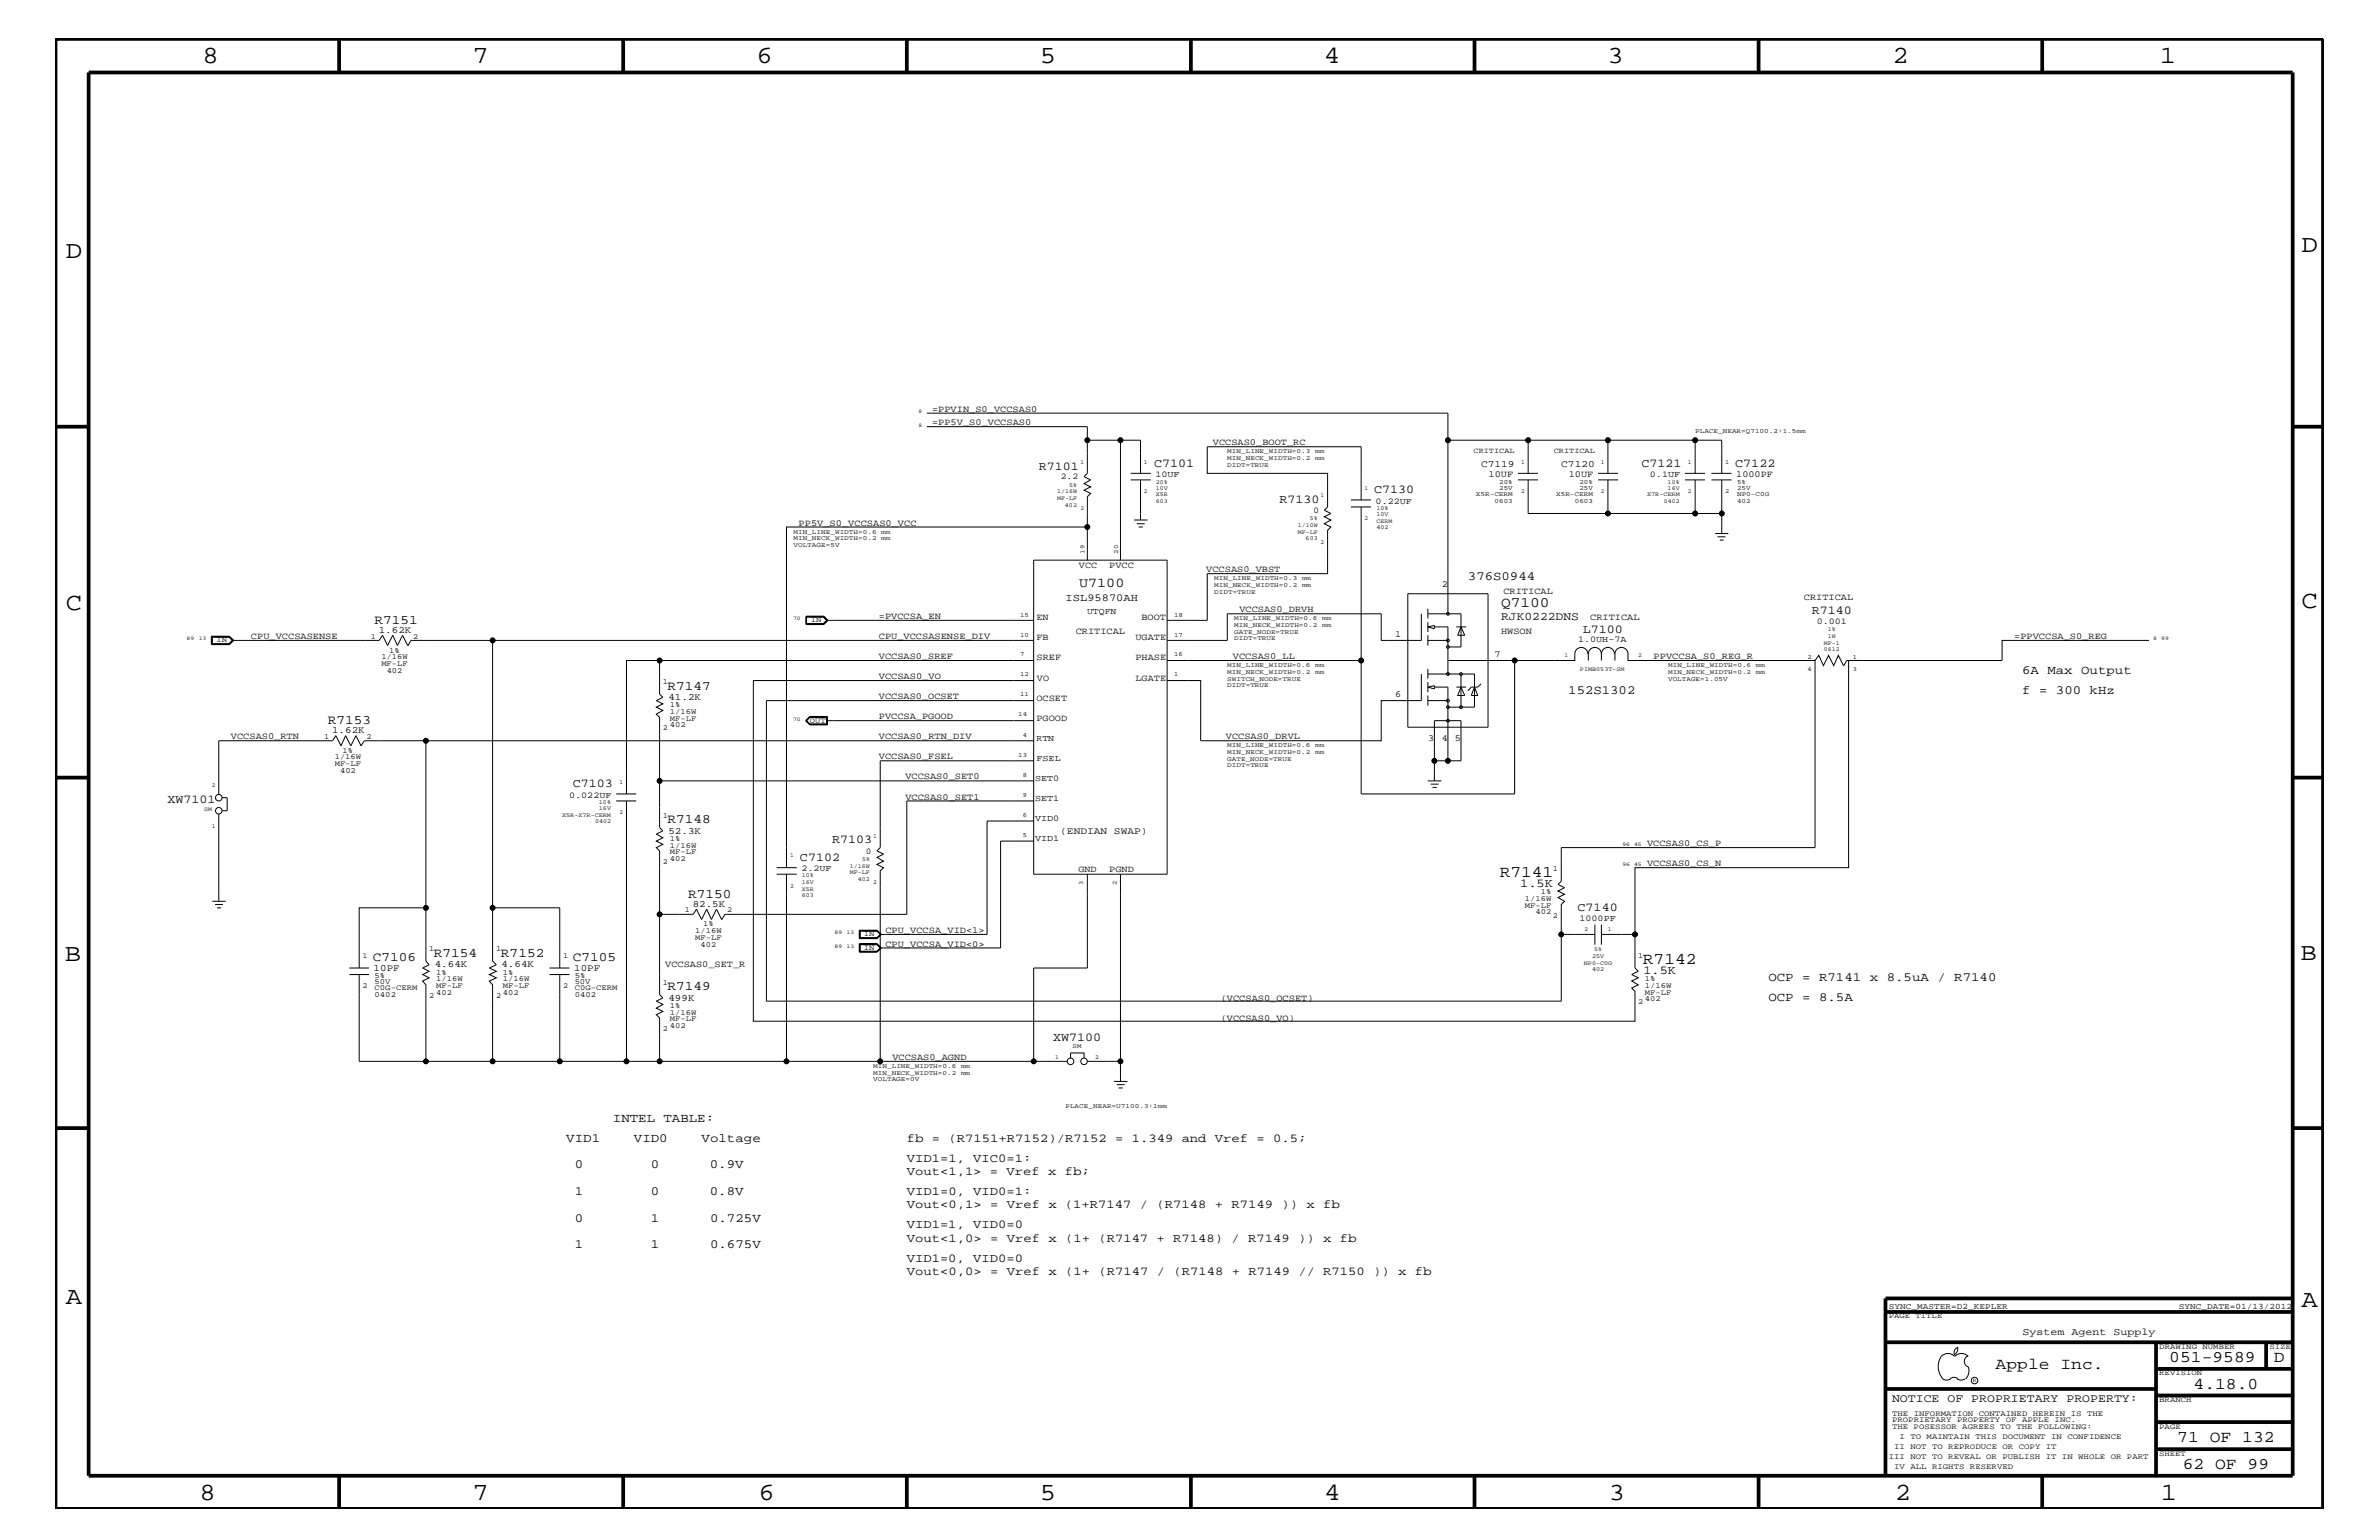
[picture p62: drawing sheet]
<svg xmlns="http://www.w3.org/2000/svg" width="432mm" height="279mm" viewBox="0 0 432 279" stroke-linecap="round" stroke-linejoin="round" font-family="sans-serif">
<defs><g id="words">
<g font-size="4.5">
<text x="36.7" y="11.5">8</text>
<text x="85.8" y="11.5">7</text>
<text x="137.3" y="11.5">6</text>
<text x="188.7" y="11.5">5</text>
<text x="240.3" y="11.5">4</text>
<text x="291.8" y="11.5">3</text>
<text x="343.5" y="11.5">2</text>
<text x="392" y="11.5">1</text>
<text x="11.9" y="46.8">D</text>
<text x="417.7" y="45.7">D</text>
<text x="11.9" y="110.6">C</text>
<text x="417.7" y="110.3">C</text>
<text x="11.8" y="174.3">B</text>
<text x="417.6" y="174.2">B</text>
<text x="11.9" y="236.7">A</text>
<text x="417.7" y="237.1">A</text>
<text x="36.2" y="272.1">8</text>
<text x="85.8" y="272.1">7</text>
<text x="137.7" y="272.1">6</text>
<text x="188.7" y="272.1">5</text>
<text x="240.4" y="272.1">4</text>
<text x="292" y="272.1">3</text>
<text x="343.9" y="272.1">2</text>
<text x="392.2" y="272.1">1</text>
</g>
<g font-size="3">
<text x="272.2" y="159.1">R7141</text>
<text x="298.2" y="174.9">R7142</text>
<text x="362.2" y="248.4">Apple Inc.</text>
<text x="393.7" y="247.1">051-9589</text>
<text x="398.1" y="252">4.18.0</text>
<text x="412.7" y="247.1">D</text>
<text x="395.2" y="261.6">71 OF 132</text>
<text x="396.2" y="266.6">62 OF 99</text>
</g>
<text font-size="2.6" x="272.5" y="110.2">Q7100</text>
<text font-size="2.5" x="195.9" y="106.5">U7100</text>
<g font-size="2.4">
<text x="67.9" y="113.1">R7151</text>
<text x="121.2" y="125.2">R7147</text>
<text x="59.5" y="131.3">R7153</text>
<text x="121.2" y="149.4">R7148</text>
<text x="124.9" y="162.8">R7150</text>
<text x="78.7" y="173.7">R7154</text>
<text x="90.9" y="173.7">R7152</text>
<text x="67.6" y="174.4">C7106</text>
<text x="104" y="174.4">C7105</text>
<text x="121.2" y="179.7">R7149</text>
</g>
<g font-size="2.3">
<text x="266.4" y="105.3">376S0944</text>
<text x="284.6" y="125.9">152S1302</text>
<text x="367" y="125.9">f = 300 kHz</text>
<text x="367" y="122.3">6A Max Output</text>
<text x="321" y="178">OCP = R7141 x 8.5uA / R7140</text>
<text x="321" y="181.6">OCP = 8.5A</text>
<text x="111.3" y="203.5">INTEL TABLE:</text>
<text x="102.8" y="207.1">VID1</text>
<text x="115.1" y="207.1">VID0</text>
<text x="127.3" y="207.1">Voltage</text>
<text x="104.3" y="211.9">0</text>
<text x="118.1" y="211.9">0</text>
<text x="128.8" y="211.9">0.9V</text>
<text x="104.3" y="216.9">1</text>
<text x="104.3" y="221.7">0</text>
<text x="118.1" y="216.9">0</text>
<text x="118.1" y="221.7">1</text>
<text x="128.8" y="216.9">0.8V</text>
<text x="128.9" y="221.7">0.725V</text>
<text x="104.3" y="226.5">1</text>
<text x="118.1" y="226.5">1</text>
<text x="128.9" y="226.5">0.675V</text>
</g>
<g font-size="2.2">
<text x="188.6" y="85.2">R7101</text>
<text x="209.5" y="84.7">C7101</text>
<text x="249.4" y="89.5">C7130</text>
<text x="297.9" y="84.7">C7121</text>
<text x="315" y="84.7">C7122</text>
<text x="232.2" y="91.2">R7130</text>
<text x="328.8" y="111.4">R7140</text>
<text x="287.3" y="114.8">L7100</text>
<text x="104" y="142.9">C7103</text>
<text x="30.4" y="145.7">XW7101</text>
<text x="151" y="153">R7103</text>
<text x="145.2" y="156.2">C7102</text>
<text x="275.9" y="160.9">1.5K</text>
<text x="286.3" y="165.3">C7140</text>
<text x="298.3" y="176.7">1.5K</text>
<text x="191.1" y="188.8">XW7100</text>
<text x="164.6" y="207.1">fb = (R7151+R7152)/R7152 = 1.349 and Vref = 0.5;</text>
<text x="164.6" y="213.2">Vout&lt;1,1&gt; = Vref x fb;</text>
<text x="164.6" y="210.8">VID1=1, VIC0=1:</text>
<text x="164.6" y="219.2">Vout&lt;0,1&gt; = Vref x (1+R7147 / (R7148 + R7149 )) x fb</text>
<text x="164.6" y="216.9">VID1=0, VID0=1:</text>
<text x="164.6" y="225.3">Vout&lt;1,0&gt; = Vref x (1+ (R7147 + R7148) / R7149 )) x fb</text>
<text x="164.6" y="222.9">VID1=1, VID0=0</text>
<text x="164.6" y="231.3">Vout&lt;0,0&gt; = Vref x (1+ (R7147 / (R7148 + R7149 // R7150 )) x fb</text>
<text x="164.6" y="229">VID1=0, VID0=0</text>
</g>
<g font-size="2.1">
<text x="272.5" y="112.6">RJK0222DNS</text>
<text x="343.4" y="254.4">NOTICE OF PROPRIETARY PROPERTY:</text>
</g>
<g font-size="1.9">
<text x="193.4" y="109.1">ISL95870AH</text>
<text x="367.1" y="242.3">System Agent Supply</text>
</g>
<g font-size="1.8">
<text x="268.8" y="84.7">C7119</text>
<text x="283.4" y="84.7">C7120</text>
<text x="68.7" y="114.8">1.62K</text>
<text x="121.3" y="127">41.2K</text>
<text x="60.3" y="133">1.62K</text>
<text x="121.3" y="151.2">52.3K</text>
<text x="192.4" y="151.3">(ENDIAN SWAP)</text>
<text x="125.7" y="164.5">82.5K</text>
<text x="67.8" y="176.2">10PF</text>
<text x="78.9" y="175.5">4.64K</text>
<text x="91" y="175.5">4.64K</text>
<text x="104.2" y="176.2">10PF</text>
<text x="121.3" y="181.6">499K</text>
</g>
<g font-size="1.7">
<text x="169.2" y="77.2">=PP5V_S0_VCCSAS0</text>
<text x="169.2" y="74.7">=PPVIN_S0_VCCSAS0</text>
<text x="220.1" y="80.8">VCCSAS0_BOOT_RC</text>
<text x="270.2" y="86.5">10UF</text>
<text x="284.7" y="86.5">10UF</text>
<text x="315.1" y="86.5">1000PF</text>
<text x="144.9" y="95.4">PP5V_S0_VCCSAS0_VCC</text>
<text x="195.8" y="103.1">VCC</text>
<text x="201.3" y="103.1">PVCC</text>
<text x="218.9" y="103.8">VCCSAS0_VBST</text>
<text x="261.7" y="106.5">2</text>
<text x="272.9" y="107.7">CRITICAL</text>
<text x="159.5" y="112.3">=PVCCSA_EN</text>
<text x="188.1" y="112.6">EN</text>
<text x="207.2" y="112.6">BOOT</text>
<text x="225" y="111.1">VCCSAS0_DRVH</text>
<text x="288.6" y="112.6">CRITICAL</text>
<text x="327.4" y="108.9">CRITICAL</text>
<text x="45.6" y="115.9">CPU_VCCSASENSE</text>
<text x="159.5" y="115.9">CPU_VCCSASENSE_DIV</text>
<text x="159.5" y="119.6">VCCSAS0_SREF</text>
<text x="188.1" y="116.2">FB</text>
<text x="188.1" y="119.8">SREF</text>
<text x="195.2" y="115">CRITICAL</text>
<text x="206.1" y="119.8">PHASE</text>
<text x="206.1" y="116.2">UGATE</text>
<text x="223.8" y="119.6">VCCSAS0_LL</text>
<text x="253.2" y="115.6">1</text>
<text x="271.3" y="119.2">7</text>
<text x="272.5" y="115">HWSON</text>
<text x="300.1" y="119.6">PPVCCSA_S0_REG_R</text>
<text x="365.6" y="115.9">=PPVCCSA_S0_REG</text>
<text x="159.5" y="123.2">VCCSAS0_VO</text>
<text x="188.2" y="123.5">VO</text>
<text x="206.1" y="123.5">LGATE</text>
<text x="159.5" y="126.9">VCCSAS0_OCSET</text>
<text x="159.5" y="130.5">PVCCSA_PGOOD</text>
<text x="188.1" y="127.1">OCSET</text>
<text x="188.1" y="130.8">PGOOD</text>
<text x="253.2" y="126.5">6</text>
<text x="41.9" y="134.1">VCCSAS0_RTN</text>
<text x="159.5" y="134.1">VCCSAS0_RTN_DIV</text>
<text x="159.5" y="137.8">VCCSAS0_FSEL</text>
<text x="222.5" y="134.1">VCCSAS0_DRVL</text>
<text x="259.2" y="134.4">3</text>
<text x="261.7" y="134.4">4</text>
<text x="264.1" y="134.4">5</text>
<text x="164.3" y="141.4">VCCSAS0_SET0</text>
<text x="164.3" y="145.1">VCCSAS0_SET1</text>
<text x="299" y="153.5">VCCSAS0_CS_P</text>
<text x="195.7" y="158.2">GND</text>
<text x="201.3" y="158.2">PGND</text>
<text x="299" y="157.2">VCCSAS0_CS_N</text>
<text x="160.7" y="171.7">CPU_VCCSA_VID&lt;0&gt;</text>
<text x="160.7" y="169.3">CPU_VCCSA_VID&lt;1&gt;</text>
<text x="120.7" y="175.4">VCCSAS0_SET_R</text>
<text x="221.6" y="185.3">(VCCSAS0_VO)</text>
<text x="221.6" y="181.6">(VCCSAS0_OCSET)</text>
<text x="162" y="192.3">VCCSAS0_AGND</text>
</g>
<g font-size="1.6">
<text x="192.5" y="87">2.2</text>
<text x="209.7" y="86.5">10UF</text>
<text x="299.5" y="86.5">0.1UF</text>
<text x="238.4" y="93.1">0</text>
<text x="249.7" y="91.4">0.22UF</text>
<text x="197.3" y="111.4">UTQFN</text>
<text x="329.7" y="113.1">0.001</text>
<text x="286.4" y="116.5">1.0UH-7A</text>
<text x="188.1" y="134.4">RTN</text>
<text x="187.9" y="141.7">SET0</text>
<text x="188.1" y="138">FSEL</text>
<text x="103.3" y="144.7">0.022UF</text>
<text x="187.9" y="145.3">SET1</text>
<text x="187.9" y="149">VID0</text>
<text x="157.1" y="154.9">0</text>
<text x="187.9" y="152.6">VID1</text>
<text x="145.5" y="158">2.2UF</text>
<text x="286.7" y="167.1">1000PF</text>
</g>
<g font-size="1.5">
<text x="342.8" y="237.4">SYNC_MASTER=D2_KEPLER</text>
<text x="395.5" y="237.4">SYNC_DATE=01/13/2012</text>
</g>
<g font-size="1.4">
<text x="267.5" y="82.2">CRITICAL</text>
<text x="282" y="82.2">CRITICAL</text>
<text x="147.2" y="112.9">IN</text>
<text x="39.3" y="116.5">IN</text>
<text x="67.3" y="115.9">1</text>
<text x="69.2" y="119.6">1/16W</text>
<text x="70.7" y="118.4">1%</text>
<text x="75" y="115.9">2</text>
<text x="69.2" y="120.8">MF-LF</text>
<text x="70.2" y="122">402</text>
<text x="120.3" y="124.1">1</text>
<text x="121.6" y="131.9">402</text>
<text x="121.6" y="130.8">MF-LF</text>
<text x="121.6" y="129.6">1/16W</text>
<text x="121.6" y="128.3">1%</text>
<text x="147" y="131.1">OUT</text>
<text x="58.8" y="134.1">1</text>
<text x="60.7" y="137.8">1/16W</text>
<text x="62.2" y="136.6">1%</text>
<text x="66.5" y="134.1">2</text>
<text x="120.3" y="132.5">2</text>
<text x="60.7" y="139">MF-LF</text>
<text x="61.7" y="140.2">402</text>
<text x="120.3" y="148.4">1</text>
<text x="121.6" y="155">MF-LF</text>
<text x="121.6" y="153.8">1/16W</text>
<text x="121.6" y="152.6">1%</text>
<text x="120.3" y="156.8">2</text>
<text x="121.6" y="156.2">402</text>
<text x="281.9" y="158">1</text>
<text x="124.3" y="165.6">1</text>
<text x="132" y="165.6">2</text>
<text x="276.8" y="164.7">MF-LF</text>
<text x="276.8" y="163.5">1/16W</text>
<text x="278.7" y="165.9">402</text>
<text x="279.7" y="162.2">1%</text>
<text x="281.9" y="166.5">2</text>
<text x="65.8" y="173.8">1</text>
<text x="77.9" y="172.6">1</text>
<text x="90.1" y="172.6">1</text>
<text x="102.2" y="173.8">1</text>
<text x="126.2" y="169.3">1/16W</text>
<text x="126.2" y="170.5">MF-LF</text>
<text x="127.2" y="171.7">402</text>
<text x="127.6" y="168.1">1%</text>
<text x="156.8" y="172.3">IN</text>
<text x="156.8" y="169.9">IN</text>
<text x="297.3" y="173.8">1</text>
<text x="65.8" y="179.3">2</text>
<text x="68" y="177.4">5%</text>
<text x="68" y="179.7">C0G-CERM</text>
<text x="68" y="178.5">50V</text>
<text x="79.2" y="176.8">1%</text>
<text x="79.2" y="178">1/16W</text>
<text x="79.2" y="179.3">MF-LF</text>
<text x="91.3" y="176.8">1%</text>
<text x="91.3" y="179.3">MF-LF</text>
<text x="91.3" y="178">1/16W</text>
<text x="102.2" y="179.3">2</text>
<text x="104.3" y="179.7">C0G-CERM</text>
<text x="104.3" y="177.4">5%</text>
<text x="104.3" y="178.5">50V</text>
<text x="120.3" y="178.7">1</text>
<text x="298.5" y="179.3">1/16W</text>
<text x="298.5" y="178">1%</text>
<text x="68" y="181">0402</text>
<text x="77.9" y="181">2</text>
<text x="79.2" y="180.5">402</text>
<text x="90.1" y="181">2</text>
<text x="91.3" y="180.5">402</text>
<text x="104.3" y="181">0402</text>
<text x="121.6" y="182.9">1%</text>
<text x="121.6" y="184.1">1/16W</text>
<text x="121.6" y="185.3">MF-LF</text>
<text x="297.3" y="182.2">2</text>
<text x="298.5" y="181.6">402</text>
<text x="298.5" y="180.5">MF-LF</text>
<text x="120.3" y="187.1">2</text>
<text x="121.6" y="186.5">402</text>
<text x="342.8" y="239.2">PAGE TITLE</text>
<text x="391.9" y="244.7">DRAWING NUMBER</text>
<text x="411.9" y="244.7">SIZE</text>
<text x="391.9" y="249.5">REVISION</text>
<text x="343.4" y="256.8">THE INFORMATION CONTAINED HEREIN IS THE</text>
<text x="391.9" y="254.4">BRANCH</text>
<text x="343.4" y="258">PROPRIETARY PROPERTY OF APPLE INC.</text>
<text x="343.4" y="259.3">THE POSESSOR AGREES TO THE FOLLOWING:</text>
<text x="343.8" y="262.9">II NOT TO REPRODUCE OR COPY IT</text>
<text x="344.8" y="261.1">I TO MAINTAIN THIS DOCUMENT IN CONFIDENCE</text>
<text x="391.9" y="259.3">PAGE</text>
<text x="342.8" y="264.7">III NOT TO REVEAL OR PUBLISH IT IN WHOLE OR PART</text>
<text x="343.8" y="266.6">IV ALL RIGHTS RESERVED</text>
<text x="391.9" y="264.1">SHEET</text>
</g>
<g font-size="1.2">
<text x="222.8" y="82.2">MIN_LINE_WIDTH=0.3</text>
<text x="222.8" y="83.5">MIN_NECK_WIDTH=0.2</text>
<text x="238.7" y="82.2">mm</text>
<text x="238.7" y="83.5">mm</text>
<text x="307.7" y="78.6">PLACE_NEAR=Q7100.2:1.5mm</text>
<text x="222.8" y="84.7">DIDT=TRUE</text>
<text x="272.1" y="88.8">25V</text>
<text x="272.1" y="87.7">20%</text>
<text x="286.7" y="88.8">25V</text>
<text x="286.7" y="87.7">20%</text>
<text x="313.1" y="84.1">1</text>
<text x="313.1" y="89.5">2</text>
<text x="315.3" y="87.7">5%</text>
<text x="315.3" y="88.8">25V</text>
<text x="267.9" y="90">X5R-CERM</text>
<text x="271.3" y="91.2">0603</text>
<text x="282.4" y="90">X5R-CERM</text>
<text x="285.8" y="91.2">0603</text>
<text x="315.3" y="91.2">402</text>
<text x="315.3" y="90">NP0-C0G</text>
<text x="144" y="99.3">VOLTAGE=5V</text>
<text x="144" y="98">MIN_NECK_WIDTH=0.2</text>
<text x="144" y="96.8">MIN_LINE_WIDTH=0.6</text>
<text x="160" y="98">mm</text>
<text x="160" y="96.8">mm</text>
<text x="196.8" y="100.4" transform="rotate(-90 196.8 100.4)">19</text>
<text x="202.9" y="100.4" transform="rotate(-90 202.9 100.4)">20</text>
<text x="220.4" y="106.5">MIN_NECK_WIDTH=0.2</text>
<text x="220.4" y="105.3">MIN_LINE_WIDTH=0.3</text>
<text x="220.4" y="107.7">DIDT=TRUE</text>
<text x="236.3" y="106.5">mm</text>
<text x="236.3" y="105.3">mm</text>
<text x="185.2" y="111.9">15</text>
<text x="213.1" y="111.9">18</text>
<text x="224" y="112.6">MIN_LINE_WIDTH=0.6</text>
<text x="224" y="113.7">MIN_NECK_WIDTH=0.2</text>
<text x="240" y="112.6">mm</text>
<text x="240" y="113.7">mm</text>
<text x="185.2" y="115.5">10</text>
<text x="185.2" y="119.1">7</text>
<text x="213.1" y="115.5">17</text>
<text x="213.1" y="119.1">16</text>
<text x="224" y="116.2">DIDT=TRUE</text>
<text x="224" y="115">GATE_NODE=TRUE</text>
<text x="328.1" y="119.5">2</text>
<text x="336.3" y="119.5">1</text>
<text x="185.2" y="122.7">12</text>
<text x="213.1" y="122.7">1</text>
<text x="222.8" y="121">MIN_LINE_WIDTH=0.6</text>
<text x="222.8" y="124.7">DIDT=TRUE</text>
<text x="222.8" y="123.5">SWITCH_NODE=TRUE</text>
<text x="222.8" y="122.3">MIN_NECK_WIDTH=0.2</text>
<text x="238.7" y="121">mm</text>
<text x="238.7" y="122.3">mm</text>
<text x="302.8" y="121">MIN_LINE_WIDTH=0.6</text>
<text x="302.8" y="122.3">MIN_NECK_WIDTH=0.2</text>
<text x="302.8" y="123.5">VOLTAGE=1.05V</text>
<text x="318.7" y="121">mm</text>
<text x="318.7" y="122.3">mm</text>
<text x="328.1" y="121.8">4</text>
<text x="336.3" y="121.8">3</text>
<text x="184.8" y="130">14</text>
<text x="185.2" y="126.4">11</text>
<text x="184.8" y="137.3">13</text>
<text x="185.7" y="133.6">4</text>
<text x="222.8" y="136.8">MIN_NECK_WIDTH=0.2</text>
<text x="222.8" y="135.6">MIN_LINE_WIDTH=0.6</text>
<text x="238.7" y="136.8">mm</text>
<text x="238.7" y="135.6">mm</text>
<text x="185.7" y="140.9">8</text>
<text x="222.8" y="138">GATE_NODE=TRUE</text>
<text x="222.8" y="139.2">DIDT=TRUE</text>
<text x="185.7" y="144.6">9</text>
<text x="185.7" y="148.2">6</text>
<text x="185.7" y="151.8">5</text>
<text x="196.6" y="160.6" transform="rotate(-90 196.6 160.6)">3</text>
<text x="202.7" y="160.6" transform="rotate(-90 202.7 160.6)">2</text>
<text x="194.7" y="190.2">SM</text>
<text x="158.5" y="195">MIN_NECK_WIDTH=0.2</text>
<text x="158.5" y="193.7">MIN_LINE_WIDTH=0.6</text>
<text x="158.5" y="196.2">VOLTAGE=0V</text>
<text x="174.4" y="195">mm</text>
<text x="174.4" y="193.7">mm</text>
<text x="193.4" y="201">PLACE_NEAR=U7100.3:1mm</text>
</g>
<g font-size="1.1">
<text x="191.9" y="89.5">1/16W</text>
<text x="194.1" y="88.3">5%</text>
<text x="196.1" y="84.1">1</text>
<text x="207.6" y="84.1">1</text>
<text x="207.6" y="89.5">2</text>
<text x="209.8" y="88.8">10V</text>
<text x="209.8" y="87.7">20%</text>
<text x="247.6" y="88.9">1</text>
<text x="276.1" y="84.1">1</text>
<text x="276.1" y="89.5">2</text>
<text x="290.6" y="84.1">1</text>
<text x="290.6" y="89.5">2</text>
<text x="302.7" y="87.7">10%</text>
<text x="302.7" y="88.8">16V</text>
<text x="306.3" y="84.1">1</text>
<text x="306.3" y="89.5">2</text>
<text x="191.9" y="90.7">MF-LF</text>
<text x="193.3" y="92">402</text>
<text x="196.1" y="92.6">2</text>
<text x="209.8" y="90">X5R</text>
<text x="209.8" y="91.2">603</text>
<text x="235.5" y="95.6">1/10W</text>
<text x="237.7" y="94.3">5%</text>
<text x="239.7" y="90.1">1</text>
<text x="247.6" y="94.3">2</text>
<text x="249.9" y="94.9">CERM</text>
<text x="249.9" y="92.6">10%</text>
<text x="249.9" y="93.7">10V</text>
<text x="299" y="90">X7R-CERM</text>
<text x="302" y="91.2">0402</text>
<text x="235.5" y="96.8">MF-LF</text>
<text x="237" y="98">603</text>
<text x="239.7" y="98.7">2</text>
<text x="249.9" y="96">402</text>
<text x="284" y="119.2">1</text>
<text x="297.3" y="119.2">2</text>
<text x="331" y="118.1">0612</text>
<text x="331" y="117">MF-1</text>
<text x="331.8" y="114.5">1%</text>
<text x="331.8" y="115.7">1W</text>
<text x="286.8" y="121.8">PIMB053T-SM</text>
<text x="38.4" y="142.9">2</text>
<text x="112.4" y="142.3">1</text>
<text x="37.1" y="147.1">SM</text>
<text x="102" y="148.2">X5R-X7R-CERM</text>
<text x="108" y="149.4">0402</text>
<text x="108.7" y="145.9">10%</text>
<text x="108.7" y="147">16V</text>
<text x="112.4" y="147.7">2</text>
<text x="38.4" y="150.1">1</text>
<text x="143.4" y="155.6">1</text>
<text x="158.5" y="152">1</text>
<text x="143.4" y="161.1">2</text>
<text x="145.5" y="159.2">10%</text>
<text x="145.5" y="160.3">16V</text>
<text x="145.5" y="161.6">X5R</text>
<text x="154.3" y="158.6">MF-LF</text>
<text x="154.3" y="157.4">1/16W</text>
<text x="155.7" y="159.9">402</text>
<text x="156.5" y="156.2">5%</text>
<text x="158.5" y="160.5">2</text>
<text x="145.5" y="162.8">603</text>
<text x="287.6" y="168.9">2</text>
<text x="289" y="173.8">25V</text>
<text x="289.3" y="172.6">5%</text>
<text x="291.8" y="168.9">1</text>
<text x="287.5" y="175">NP0-C0G</text>
<text x="289" y="176.2">402</text>
<text x="191.5" y="192.2">1</text>
<text x="198.8" y="192.2">2</text>
</g>
<g font-size="1">
<text x="166.7" y="77.4">8</text>
<text x="166.7" y="75">8</text>
<text x="143.9" y="112.6">70</text>
<text x="33.9" y="116.2">89</text>
<text x="36.1" y="116.2">13</text>
<text x="390.8" y="116.2">8</text>
<text x="392.3" y="116.2">99</text>
<text x="143.9" y="130.8">70</text>
<text x="294.5" y="153.5">96 45</text>
<text x="294.5" y="157.2">96 45</text>
<text x="151.5" y="172">89</text>
<text x="151.5" y="169.5">89</text>
<text x="153.7" y="172">13</text>
<text x="153.7" y="169.5">13</text>
<text x="358.1" y="250.7">R</text>
</g>
</g></defs>
<g fill="none" stroke="#000" stroke-width=".18">
<path d="M168.2 77.4h29.2v8.5l-.6 .6 1.2 .6-1.2 .6 1.2 .6-1.2 .6 1.2 .6-.6 .6v11.5M168.2 75h94.6v36.4M197.4 79.9h6v21.7M203.4 79.9h3.6v6M262.8 79.9h14.6M291.8 79.9h15.9M197.4 95.6h-54.7v61.8M205.2 87.1h3.7M205.2 85.9h3.7M205.8 94.3h2.5M206.3 95h1.5M206.7 95.6h.7"/>
<path d="M207 87.1v7.2M245.2 92h3.6M245.2 90.7h3.6M247.1 90.7v-9.6h-28v4.8h21.9v6.1l-.6 .6 1.2 .6-1.2 .6 1.2 .5-1.2 .7 1.2 .6-.6 .6v7.9h-21.9v8.5h-7.3M247.1 92v27.8h-35.3M275.5 87.1h3.6M275.5 85.9h3.6M277.4 85.9v-6h14.4v6M277.4 87.1v6.1h30.3M290.1 87.1h3.6M290.1 85.9h3.6M291.8 87.1v6.1"/>
<path d="M305.8 87.1h3.7M305.8 85.9h3.7M307.7 87.1v6.1h4.8M307.7 85.9v-6h4.8v6M310.6 87.1h3.7M310.6 85.9h3.7M311.3 96.8h2.4M311.7 97.4h1.5M312.2 98h.6M312.5 87.1v9.7M38.4 115.4h3.3l.7 .8-.7 .8h-3.3zM38.5 115.6h3.1l.6 .6-.6 .6h-3.1z"/>
<path d="M41.6 115.5l.6 .7-.6 .7M41.6 115.5l.7 .7-.7 .7M41.6 115.5h-3.2v1.4h3.2M42.2 116.2h26.6l.6-.9 1 1.8 .9-1.8 .8 1.8 1-1.8 .9 1.8M89.4 116.2h-14.8l-.6 1M119.7 119.8h-6v24.2M146.3 111.8h3.2l.8 .8-.8 .7h-3.2zM146.3 111.9h3.2l.7 .7-.7 .6h-3.2M146.4 111.9v1.3M146.4 112h3l.6 .6M149.4 111.9l.7 .7-.7 .6M150 112.6l-.6 .5h-3"/>
<path d="M150 112.6h37.6M187.6 119.8h-67.9v6.1l.6 .6-1.2 .6 1.2 .6-1.2 .6 1.2 .6-1.2 .7 .6 .6v19.9l.6 .6-1.2 .6 1.2 .7-1.2 .6 1.2 .6-1.2 .6 .6 .6v11.5h6.1l.6-.9 .9 1.8 1-1.8 .8 1.8 .9-1.8 1 1.8M187.6 116.2h-98.2v48.5M187.6 101.6h24.2v57h-24.2zM247.1 119.8v24.2h27.8v-24.2M255.5 107.7h14.6v24.2h-14.6zM258 111.4v4.8h-7.3v-4.8h-27.9v4.8h-11M259.2 113.7l1.2-.2v.6zM259.2 116.2h3.6M259.2 111.4h6v6h-2.4M259.2 110.4v1.8M259.2 112.9v1.8"/>
<path d="M259.2 115.3v1.8M260.4 113.7h2.4v8.6M264.3 113.7h1.8M265.2 113.7l.7 1.6h-1.3zM288.2 118.6a1.19 1.19 0 0 0-1.2-1.1 1.19 1.19 0 0 0-1.2 1.1v1.2h-23M290.7 118.6a1.19 1.19 0 0 1 1.1-1.1 1.19 1.19 0 0 1 1.2 1.1M290.7 118.6a1.19 1.19 0 0 0-1.2-1.1 1.19 1.19 0 0 0-1.2 1.1v1.2M290.7 118.6v1.2M293.1 119.8v-1.2a1.19 1.19 0 0 1 1.2-1.1 1.19 1.19 0 0 1 1.2 1.1v1.2h33.9l.7-.9 .9 1.9 .9-1.9 .9 1.9 .9-1.9 .9 1.9M329.4 119.8v34h-46v6.1l-.6 .6 1.2 .6-1.2 .6 1.2 .5-1.2 .6 1.2 .7-.6 .6v5.4h6.1M335.5 119.8v37.6h-38.7v12.1h-6.1M390.1 116.2h-26.7v3.6h-28.2l-.6 1"/>
<path d="M77.3 134.4h110.3M146.2 130.8l.8-.8h3.2v1.5h-3.2zM146.3 130.8l.7-.7h3.1v1.3h-3.1zM146.4 130.8l.6-.6h3v1.1h-3zM150 130.8h37.6M187.6 138h-27.8v15.8l-.6 .6 1.2 .6-1.2 .6 1.2 .6-1.2 .6 1.2 .6-.6 .6v34.6h27.8M187.6 123.5h-50.9v61.8h160.1v-5.4l-.6-.6 1.1-.6-1.1-.7 1.1-.6-1.1-.6 1.1-.6-.5-.6v-6.1M187.6 127.1h-48.5v54.5h144.3v-12.1M258 122.3v4.8h-7.3v7.3h-32.8v-10.9h-6.1M259.2 124.7l1.2-.3v.6zM259.2 127.1h3.6M259.2 121.4v1.7"/>
<path d="M259.2 123.7v1.9M259.2 126.2v1.8M259.2 122.3h8.4v6h-4.8M260.4 138h4.8v-7.2h-4.8v10.9M260.4 124.7h2.4v13.3M264.3 124.7h1.8M265.2 124.7l.7 1.5h-1.3zM265.2 122.3v6M267.6 124.7l.6 1.5h-1.2zM268.8 124.1l-.6 .6h-1.2l-.6 .6M39.7 144v-9.6h20.7l.6-.9 .9 1.8 .8-1.8 1 1.8 .9-1.8 .9 1.8 .6-.9h11.2v30.3M39.7 147.7v15.8"/>
<path d="M40.3 144.7h.9v2.4h-.9M111.8 145.3h3.7M111.8 144h3.7M113.7 145.3v47.3h-12.1M119.7 141.7h67.9M141 158.6h3.6M141 157.4h3.6M142.7 158.6v34h-23M187.6 149h-8.4v20.5h-19.4M187.6 152.6h-6v19.4h-21.8M187.6 145.3h-23v20.6h-33l-.6 1M197.4 158.6v17h-9.8v17h6.1"/>
<path d="M203.4 158.6v37.6M259.2 141.7h2.4M259.7 142.3h1.4M260 142.9h.8M38.5 163.5h2.5M39 164.1h1.5M39.4 164.7h.7M63.4 176.8h3.6M63.4 175.6h3.6M65.2 175.6v-10.9h12.1v9.7l.6 .6-1.2 .6 1.2 .6-1.2 .6 1.2 .6-1.2 .6 .6 .7v13.9h-12.1v-15.8M99.7 176.8h3.7M99.7 175.6h3.7"/>
<path d="M101.6 175.6v-10.9h-12.2v9.7l.7 .6-1.3 .6 1.3 .6-1.3 .6 1.3 .6-1.3 .6 .6 .7v13.9h-12.1M101.6 176.8v15.8h-12.2M119.7 165.9v14.6l.6 .5-1.2 .6 1.2 .6-1.2 .7 1.2 .6-1.2 .6 .6 .6v7.9M156 171.2h3.2l.7 .8-.7 .7h-3.2zM156 168.8h3.2l.7 .7-.7 .8h-3.2zM156 171.3h3.2l.7 .7-.7 .7M156 171.2v1.5h3.2M156.1 171.4h3.1l.6 .6-.6 .6h-3.1zM156.1 168.9h3.1l.6 .6-.6 .6h-3.1zM159.2 168.9h-3.2v1.3h3.2M159.2 168.9l.7 .6-.7 .7M159.2 168.9l.7 .6"/>
<path d="M159.9 172l-.7 .7M159.9 169.5l-.7 .7M289.5 167.8v3.6M290.7 167.8v3.6M113.7 192.6h6M142.7 192.6h17.1M194.3 192v-1h2.5v1M197.4 192.6h6M202.2 196.2h2.4M202.7 196.8h1.4M203 197.4h.8M352.3 246.1a1.72 1.72 0 0 1 2.5 0 1.69 1.69 0 0 1 2.4 0"/>
<path d="M352.4 246a3.2 3.2 0 0 0 .4 4.3l.8 .1 .4-.2M354 250.2l.7-.3 .7 .3M355.2 250.2l.7 .2 .7-.2M355.3 244.4v.3a1.18 1.18 0 0 1-.6 1.1M355.4 244.4a.99 .99 0 0 0-.6 1.4M357.2 246a1.04 1.04 0 0 0-.7 1 1.04 1.04 0 0 0 .7 1M357.3 248l.1 .7a2.11 2.11 0 0 1-.6 1.5"/>
<circle cx="197.4" cy="79.9" r=".42"/>
<circle cx="203.4" cy="79.9" r=".42"/>
<circle cx="262.8" cy="79.9" r=".42"/>
<circle cx="277.4" cy="79.9" r=".42"/>
<circle cx="291.8" cy="79.9" r=".42"/>
<circle cx="307.7" cy="79.9" r=".42"/>
<circle cx="197.4" cy="95.6" r=".42"/>
<circle cx="291.8" cy="93.2" r=".42"/>
<circle cx="307.7" cy="93.2" r=".42"/>
<circle cx="312.5" cy="93.2" r=".42"/>
<circle cx="89.4" cy="116.2" r=".42"/>
<circle cx="119.7" cy="119.8" r=".42"/>
<circle cx="247.1" cy="119.8" r=".42"/>
<circle cx="262.8" cy="117.4" r=".25"/>
<circle cx="262.8" cy="116.2" r=".25"/>
<circle cx="262.8" cy="111.4" r=".25"/>
<circle cx="274.9" cy="119.8" r=".42"/>
<circle cx="77.3" cy="134.4" r=".42"/>
<circle cx="260.3" cy="138" r=".42"/>
<circle cx="262.8" cy="138" r=".42"/>
<circle cx="262.8" cy="127.1" r=".25"/>
<circle cx="262.8" cy="128.3" r=".25"/>
<circle cx="262.8" cy="130.8" r=".25"/>
<circle cx="262.8" cy="122.3" r=".25"/>
<circle cx="265.2" cy="128.3" r=".25"/>
<circle cx="265.2" cy="122.3" r=".25"/>
<circle cx="39.7" cy="147.1" r=".59"/>
<circle cx="39.7" cy="144.7" r=".59"/>
<circle cx="119.7" cy="141.7" r=".42"/>
<circle cx="77.3" cy="164.7" r=".42"/>
<circle cx="89.4" cy="164.7" r=".42"/>
<circle cx="119.7" cy="165.9" r=".42"/>
<circle cx="283.4" cy="169.5" r=".42"/>
<circle cx="296.8" cy="169.5" r=".42"/>
<circle cx="77.3" cy="192.6" r=".42"/>
<circle cx="89.4" cy="192.6" r=".42"/>
<circle cx="101.6" cy="192.6" r=".42"/>
<circle cx="113.7" cy="192.6" r=".42"/>
<circle cx="119.7" cy="192.6" r=".42"/>
<circle cx="142.7" cy="192.6" r=".42"/>
<circle cx="159.8" cy="192.6" r=".42"/>
<circle cx="187.6" cy="192.6" r=".42"/>
<circle cx="194.3" cy="192.6" r=".59"/>
<circle cx="196.8" cy="192.6" r=".59"/>
<circle cx="203.4" cy="192.6" r=".42"/>
<circle cx="358.4" cy="250.5" r=".59"/>
</g>
<g fill="none" stroke="#000" stroke-width=".68" stroke-linecap="butt">
<path d="M10.1 7.1h411.5v266.7h-411.5zM16.1 13.2h400v254.5h-400zM61.6 7.1v6.1M113.1 7.1v6.1M164.6 7.1v6.1M216.2 7.1v6.1M267.6 7.1v6.1M319.2 7.1v6.1M370.7 7.1v6.1M10.1 77.4h6M416.1 77.4h5.5M10.1 141.1h6"/>
<path d="M416.1 141.1h5.5M10.1 204.7h6M416.1 204.7h5.5M342.2 238h73.9M416.1 235.6h-73.9v32.1M342.2 243.5h73.9M342.2 252h49.1M391.3 248.4h24.8M391.3 243.5v24.2M391.3 258h24.8M391.3 253.2h24.8M411.3 243.5v4.9"/>
<path d="M61.6 267.7v6.1M113.1 267.7v6.1M164.6 267.7v6.1M216.2 268v5.8M267.6 267.7v6.1M319.2 267.7v6.1M370.7 267.7v6.1M391.3 262.9h24.8"/>
</g>
<g fill="#000">
<circle cx="197.4" cy="79.9" r=".42"/>
<circle cx="203.4" cy="79.9" r=".42"/>
<circle cx="262.8" cy="79.9" r=".42"/>
<circle cx="277.4" cy="79.9" r=".42"/>
<circle cx="291.8" cy="79.9" r=".42"/>
<circle cx="307.7" cy="79.9" r=".42"/>
<circle cx="197.4" cy="95.6" r=".42"/>
<circle cx="291.8" cy="93.2" r=".42"/>
<circle cx="307.7" cy="93.2" r=".42"/>
<circle cx="312.5" cy="93.2" r=".42"/>
<circle cx="89.4" cy="116.2" r=".42"/>
<circle cx="119.7" cy="119.8" r=".42"/>
<circle cx="247.1" cy="119.8" r=".42"/>
<circle cx="274.9" cy="119.8" r=".42"/>
<circle cx="77.3" cy="134.4" r=".42"/>
<circle cx="260.3" cy="138" r=".42"/>
<circle cx="262.8" cy="138" r=".42"/>
<circle cx="119.7" cy="141.7" r=".42"/>
<circle cx="77.3" cy="164.7" r=".42"/>
<circle cx="89.4" cy="164.7" r=".42"/>
<circle cx="119.7" cy="165.9" r=".42"/>
<circle cx="283.4" cy="169.5" r=".42"/>
<circle cx="296.8" cy="169.5" r=".42"/>
<circle cx="77.3" cy="192.6" r=".42"/>
<circle cx="89.4" cy="192.6" r=".42"/>
<circle cx="101.6" cy="192.6" r=".42"/>
<circle cx="113.7" cy="192.6" r=".42"/>
<circle cx="119.7" cy="192.6" r=".42"/>
<circle cx="142.7" cy="192.6" r=".42"/>
<circle cx="159.8" cy="192.6" r=".42"/>
<circle cx="187.6" cy="192.6" r=".42"/>
<circle cx="203.4" cy="192.6" r=".42"/>
</g>
<use href="#words"/>
</svg>
